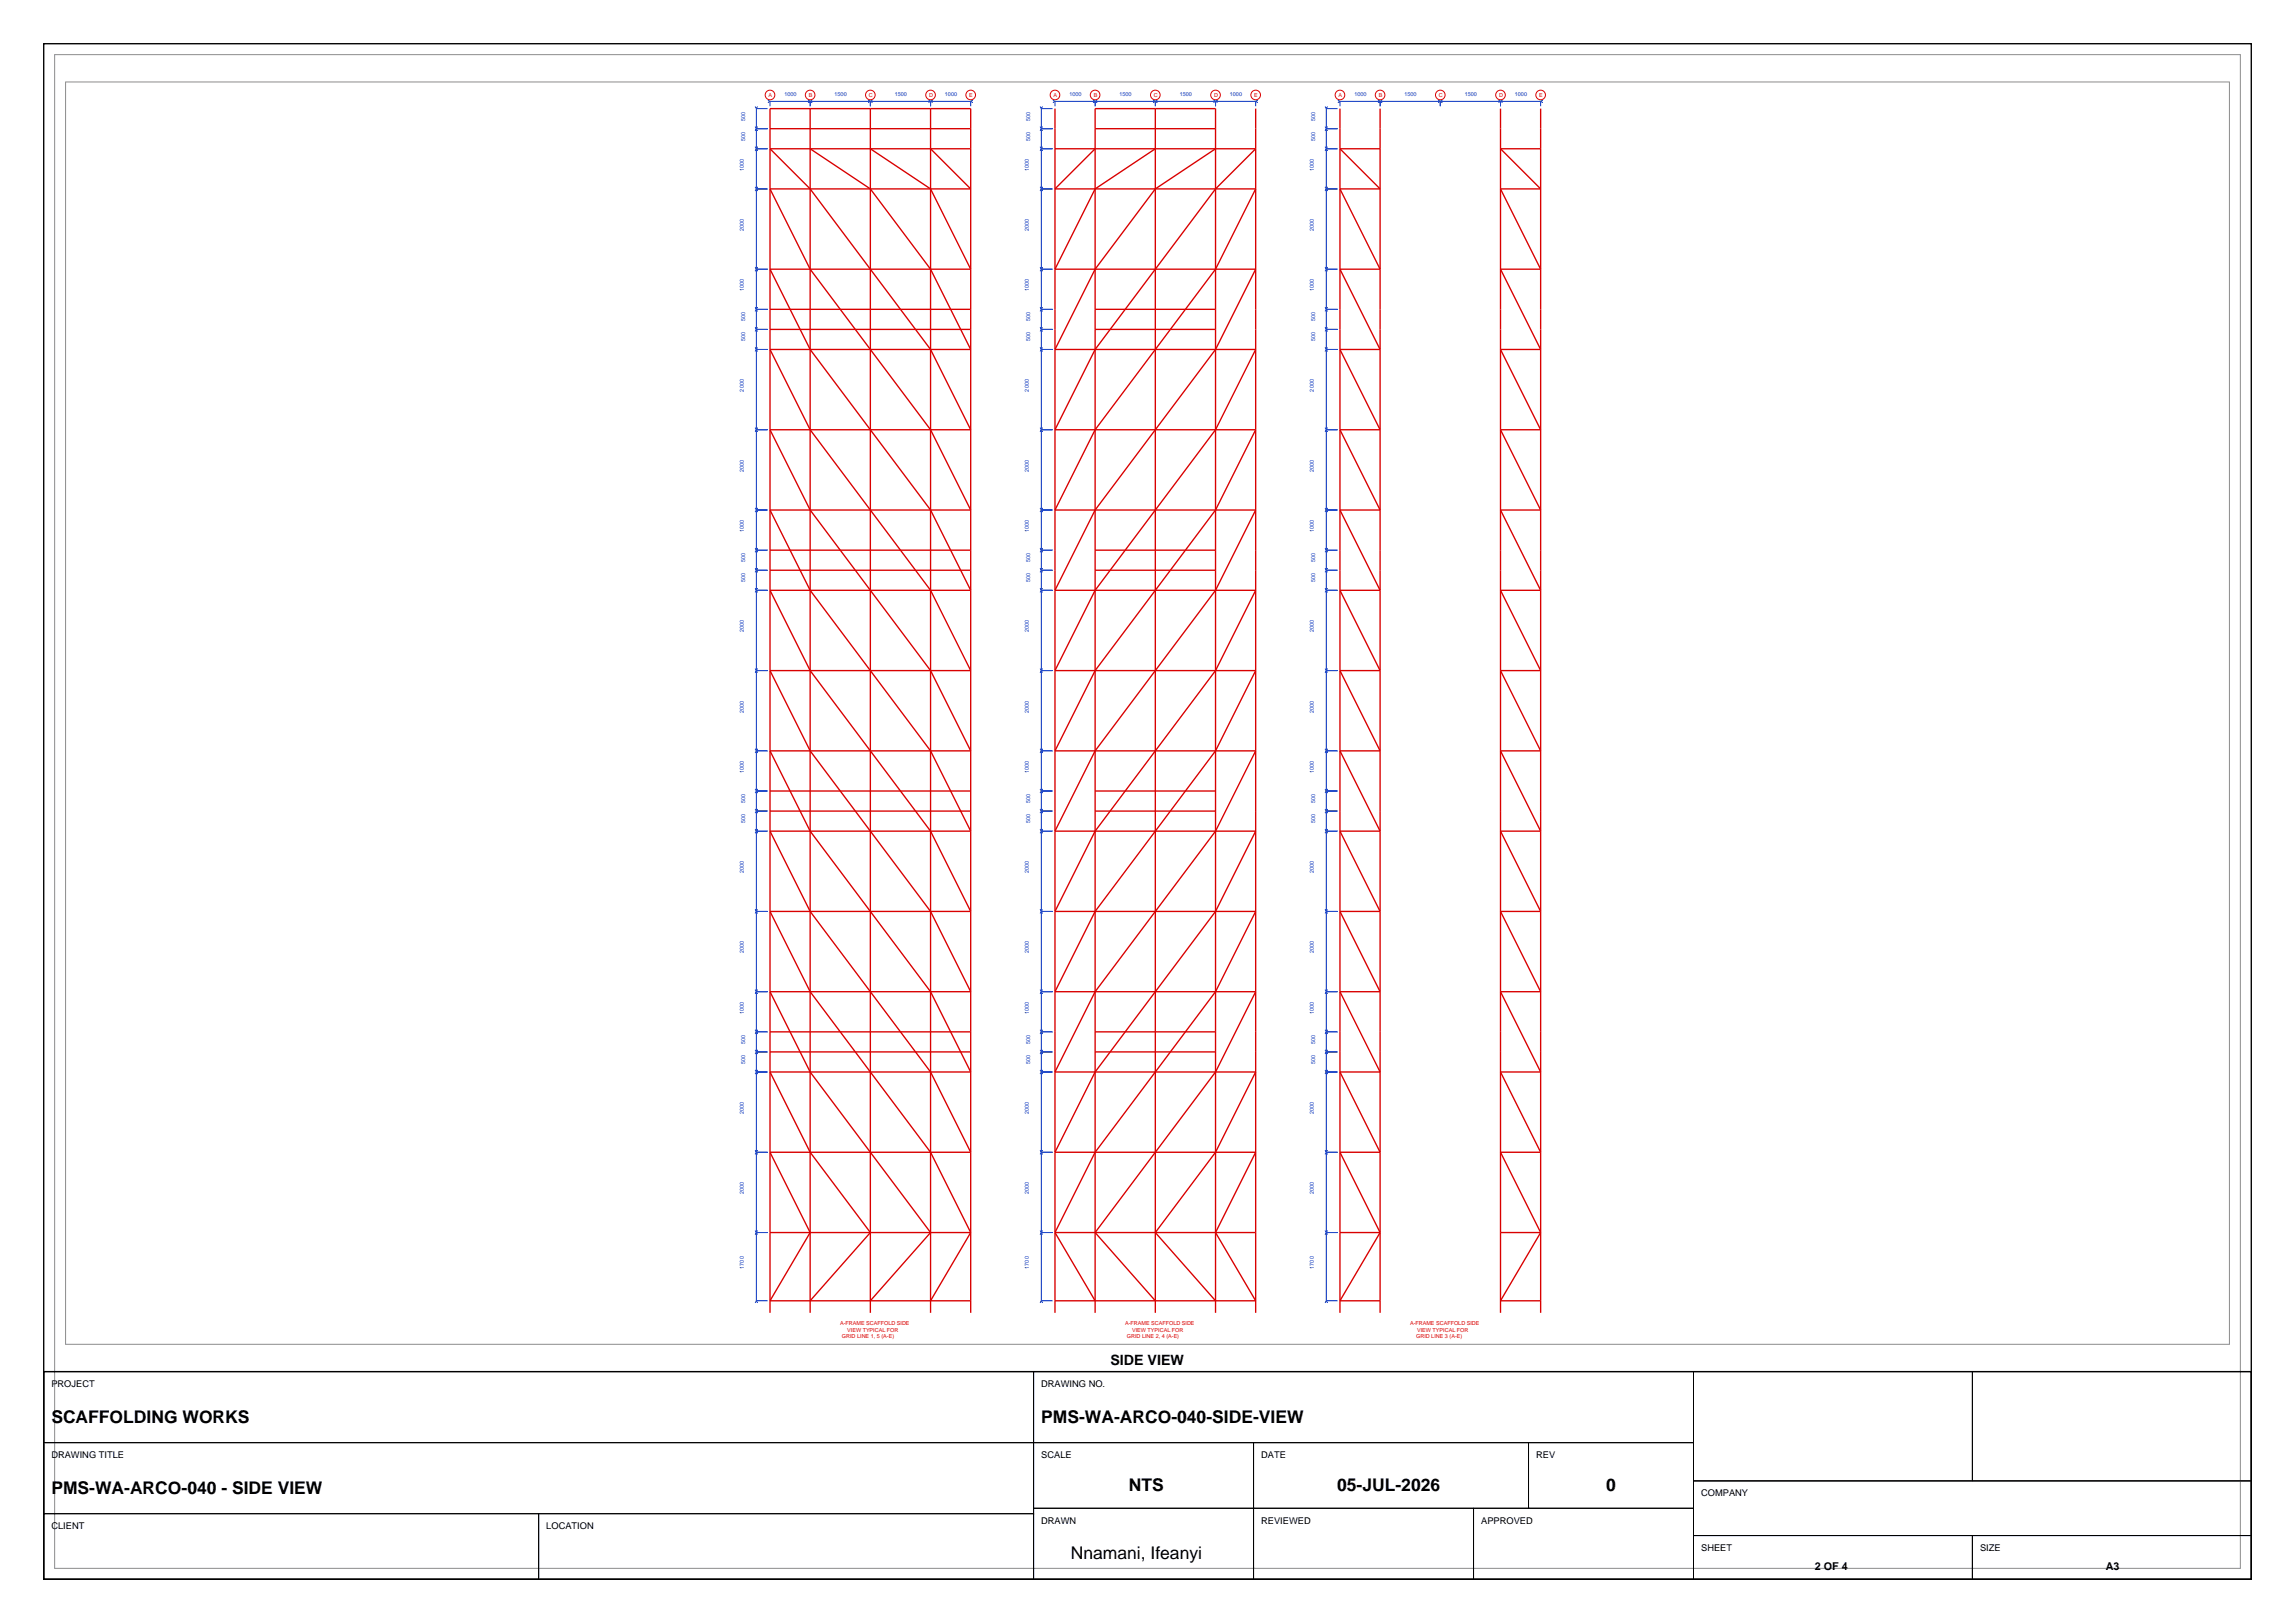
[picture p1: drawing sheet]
<svg xmlns="http://www.w3.org/2000/svg" width="420mm" height="297mm" viewBox="0 0 420 297" stroke-linecap="round" stroke-linejoin="round" font-family="sans-serif">
<defs><g id="words">
<g font-size="3.2">
<text x="9.4" y="260.3">SCAFFOLDING WORKS</text>
<text x="190.6" y="260.3">PMS-WA-ARCO-040-SIDE-VIEW</text>
<text x="9.4" y="273.3">PMS-WA-ARCO-040 - SIDE VIEW</text>
<text x="206.6" y="272.8">NTS</text>
<text x="244.7" y="272.8">05-JUL-2026</text>
<text x="293.9" y="272.8">0</text>
<text x="196" y="285.4">Nnamani, Ifeanyi</text>
</g>
<text font-size="2.6" x="203.2" y="249.8">SIDE VIEW</text>
<g font-size="2">
<text x="332.1" y="287.2">2 OF 4</text>
<text x="385.4" y="287.2">A3</text>
</g>
<g font-size="1.7">
<text x="9.4" y="253.8">PROJECT</text>
<text x="190.6" y="253.8">DRAWING NO.</text>
<text x="9.4" y="266.8">DRAWING TITLE</text>
<text x="190.6" y="266.8">SCALE</text>
<text x="230.8" y="266.8">DATE</text>
<text x="281.1" y="266.8">REV</text>
<text x="311.3" y="273.8">COMPANY</text>
<text x="9.4" y="279.8">CLIENT</text>
<text x="100" y="279.8">LOCATION</text>
<text x="190.6" y="278.8">DRAWN</text>
<text x="230.8" y="278.8">REVIEWED</text>
<text x="271.1" y="278.8">APPROVED</text>
<text x="311.3" y="283.8">SHEET</text>
<text x="362.4" y="283.8">SIZE</text>
</g>
<g font-size="1" fill="#d90000">
<text x="140.7" y="17.7">A</text>
<text x="148" y="17.7">B</text>
<text x="159" y="17.7">C</text>
<text x="170" y="17.7">D</text>
<text x="177.4" y="17.7">E</text>
<text x="192.8" y="17.7">A</text>
<text x="200.2" y="17.7">B</text>
<text x="211.2" y="17.7">C</text>
<text x="222.2" y="17.7">D</text>
<text x="229.5" y="17.7">E</text>
<text x="245" y="17.7">A</text>
<text x="252.3" y="17.7">B</text>
<text x="263.3" y="17.7">C</text>
<text x="274.3" y="17.7">D</text>
<text x="281.7" y="17.7">E</text>
<text x="153.7" y="242.5">A-FRAME SCAFFOLD SIDE</text>
<text x="154.1" y="244.8">GRID LINE 1, 5 (A-E)</text>
<text x="155" y="243.7">VIEW TYPICAL FOR</text>
<text x="205.9" y="242.5">A-FRAME SCAFFOLD SIDE</text>
<text x="206.2" y="244.8">GRID LINE 2, 4 (A-E)</text>
<text x="207.2" y="243.7">VIEW TYPICAL FOR</text>
<text x="258" y="242.5">A-FRAME SCAFFOLD SIDE</text>
<text x="259.2" y="244.8">GRID LINE 3 (A-E)</text>
<text x="259.3" y="243.7">VIEW TYPICAL FOR</text>
</g>
<g font-size="1" fill="#002ebf">
<text x="143.5" y="17.7">1000</text>
<text x="152.7" y="17.7">1500</text>
<text x="163.7" y="17.7">1500</text>
<text x="172.9" y="17.7">1000</text>
<text x="195.7" y="17.7">1000</text>
<text x="204.9" y="17.7">1500</text>
<text x="215.9" y="17.7">1500</text>
<text x="225.1" y="17.7">1000</text>
<text x="247.9" y="17.7">1000</text>
<text x="257" y="17.7">1500</text>
<text x="268.1" y="17.7">1500</text>
<text x="277.2" y="17.7">1000</text>
<text x="136.4" y="22.1" transform="rotate(-90 136.4 22.1)">500</text>
<text x="188.5" y="22.1" transform="rotate(-90 188.5 22.1)">500</text>
<text x="240.7" y="22.1" transform="rotate(-90 240.7 22.1)">500</text>
<text x="136.4" y="25.7" transform="rotate(-90 136.4 25.7)">500</text>
<text x="188.5" y="25.7" transform="rotate(-90 188.5 25.7)">500</text>
<text x="240.7" y="25.7" transform="rotate(-90 240.7 25.7)">500</text>
<text x="136.1" y="31.2" transform="rotate(-90 136.1 31.2)">1000</text>
<text x="188.3" y="31.2" transform="rotate(-90 188.3 31.2)">1000</text>
<text x="240.4" y="31.2" transform="rotate(-90 240.4 31.2)">1000</text>
<text x="136.1" y="42.3" transform="rotate(-90 136.1 42.3)">2000</text>
<text x="188.3" y="42.3" transform="rotate(-90 188.3 42.3)">2000</text>
<text x="240.4" y="42.3" transform="rotate(-90 240.4 42.3)">2000</text>
<text x="136.1" y="53.3" transform="rotate(-90 136.1 53.3)">1000</text>
<text x="188.3" y="53.3" transform="rotate(-90 188.3 53.3)">1000</text>
<text x="240.4" y="53.3" transform="rotate(-90 240.4 53.3)">1000</text>
<text x="136.4" y="58.8" transform="rotate(-90 136.4 58.8)">500</text>
<text x="188.5" y="58.8" transform="rotate(-90 188.5 58.8)">500</text>
<text x="240.7" y="58.8" transform="rotate(-90 240.7 58.8)">500</text>
<text x="136.4" y="62.5" transform="rotate(-90 136.4 62.5)">500</text>
<text x="188.5" y="62.5" transform="rotate(-90 188.5 62.5)">500</text>
<text x="240.7" y="62.5" transform="rotate(-90 240.7 62.5)">500</text>
<text x="136.1" y="71.6" transform="rotate(-90 136.1 71.6)">2000</text>
<text x="188.3" y="71.6" transform="rotate(-90 188.3 71.6)">2000</text>
<text x="240.4" y="71.6" transform="rotate(-90 240.4 71.6)">2000</text>
<text x="136.1" y="86.3" transform="rotate(-90 136.1 86.3)">2000</text>
<text x="188.3" y="86.3" transform="rotate(-90 188.3 86.3)">2000</text>
<text x="240.4" y="86.3" transform="rotate(-90 240.4 86.3)">2000</text>
<text x="136.1" y="97.4" transform="rotate(-90 136.1 97.4)">1000</text>
<text x="188.3" y="97.4" transform="rotate(-90 188.3 97.4)">1000</text>
<text x="240.4" y="97.4" transform="rotate(-90 240.4 97.4)">1000</text>
<text x="136.4" y="106.5" transform="rotate(-90 136.4 106.5)">500</text>
<text x="136.4" y="102.9" transform="rotate(-90 136.4 102.9)">500</text>
<text x="188.5" y="106.5" transform="rotate(-90 188.5 106.5)">500</text>
<text x="188.5" y="102.9" transform="rotate(-90 188.5 102.9)">500</text>
<text x="240.7" y="106.5" transform="rotate(-90 240.7 106.5)">500</text>
<text x="240.7" y="102.9" transform="rotate(-90 240.7 102.9)">500</text>
<text x="136.1" y="115.7" transform="rotate(-90 136.1 115.7)">2000</text>
<text x="188.3" y="115.7" transform="rotate(-90 188.3 115.7)">2000</text>
<text x="240.4" y="115.7" transform="rotate(-90 240.4 115.7)">2000</text>
<text x="136.1" y="130.4" transform="rotate(-90 136.1 130.4)">2000</text>
<text x="188.3" y="130.4" transform="rotate(-90 188.3 130.4)">2000</text>
<text x="240.4" y="130.4" transform="rotate(-90 240.4 130.4)">2000</text>
<text x="136.1" y="141.4" transform="rotate(-90 136.1 141.4)">1000</text>
<text x="188.3" y="141.4" transform="rotate(-90 188.3 141.4)">1000</text>
<text x="240.4" y="141.4" transform="rotate(-90 240.4 141.4)">1000</text>
<text x="136.4" y="146.9" transform="rotate(-90 136.4 146.9)">500</text>
<text x="188.5" y="146.9" transform="rotate(-90 188.5 146.9)">500</text>
<text x="240.7" y="146.9" transform="rotate(-90 240.7 146.9)">500</text>
<text x="136.4" y="150.6" transform="rotate(-90 136.4 150.6)">500</text>
<text x="188.5" y="150.6" transform="rotate(-90 188.5 150.6)">500</text>
<text x="240.7" y="150.6" transform="rotate(-90 240.7 150.6)">500</text>
<text x="136.1" y="159.8" transform="rotate(-90 136.1 159.8)">2000</text>
<text x="188.3" y="159.8" transform="rotate(-90 188.3 159.8)">2000</text>
<text x="240.4" y="159.8" transform="rotate(-90 240.4 159.8)">2000</text>
<text x="136.1" y="174.5" transform="rotate(-90 136.1 174.5)">2000</text>
<text x="188.3" y="174.5" transform="rotate(-90 188.3 174.5)">2000</text>
<text x="240.4" y="174.5" transform="rotate(-90 240.4 174.5)">2000</text>
<text x="136.1" y="185.5" transform="rotate(-90 136.1 185.5)">1000</text>
<text x="188.3" y="185.5" transform="rotate(-90 188.3 185.5)">1000</text>
<text x="240.4" y="185.5" transform="rotate(-90 240.4 185.5)">1000</text>
<text x="136.4" y="191" transform="rotate(-90 136.4 191)">500</text>
<text x="188.5" y="191" transform="rotate(-90 188.5 191)">500</text>
<text x="240.7" y="191" transform="rotate(-90 240.7 191)">500</text>
<text x="136.4" y="194.7" transform="rotate(-90 136.4 194.7)">500</text>
<text x="188.5" y="194.7" transform="rotate(-90 188.5 194.7)">500</text>
<text x="240.7" y="194.7" transform="rotate(-90 240.7 194.7)">500</text>
<text x="136.1" y="203.9" transform="rotate(-90 136.1 203.9)">2000</text>
<text x="188.3" y="203.9" transform="rotate(-90 188.3 203.9)">2000</text>
<text x="240.4" y="203.9" transform="rotate(-90 240.4 203.9)">2000</text>
<text x="136.1" y="218.6" transform="rotate(-90 136.1 218.6)">2000</text>
<text x="188.3" y="218.6" transform="rotate(-90 188.3 218.6)">2000</text>
<text x="240.4" y="218.6" transform="rotate(-90 240.4 218.6)">2000</text>
<text x="136.1" y="232.1" transform="rotate(-90 136.1 232.1)">1700</text>
<text x="188.3" y="232.1" transform="rotate(-90 188.3 232.1)">1700</text>
<text x="240.4" y="232.1" transform="rotate(-90 240.4 232.1)">1700</text>
</g>
</g></defs>
<path d="M8 8h404v281h-404zM8 251h404v38h-404z" fill="none" stroke="#000" stroke-width=".25"/>
<path d="M10 10h400v277h-400zM12 15h396v231h-396z" fill="none" stroke="#8c8c8c" stroke-width=".18"/>
<g fill="none" stroke="#d90000" stroke-width=".25">
<path d="M148.3 19.9v220.3M159.3 19.9v220.3M170.3 19.9v220.3M193.1 19.9v220.3M211.4 19.9v220.3M229.8 19.9v220.3M245.2 19.9v220.3M252.6 19.9v220.3M274.6 19.9v220.3M281.9 19.9v220.3M140.9 23.6h36.7M148.3 27.2l11 7.4 11 14.7 7.3 14.7h-36.7l7.4 14.6 22 29.4 7.3 14.7h-36.7l7.4 14.7 22 29.4 7.3 14.7h-36.7l7.4 14.7 22 29.3-11 12.5"/>
<path d="M159.3 27.2l11 7.4 7.3 14.7h-36.7l7.4 14.7 22 29.3 7.3 14.7h-36.7l7.4 14.7 22 29.4 7.3 14.7h-36.7l7.4 14.7 22 29.4 7.3 14.6M170.3 27.2l7.3 7.4h-36.7l7.4 14.7 22 29.3 7.3 14.7h-36.7l7.4 14.7 22 29.4 7.3 14.7h-36.7l7.4 14.7 22 29.4 7.3 14.7h-36.7l7.4 14.6-7.4 12.5h36.7M177.6 27.2h-36.7l7.4 7.4 22 29.4 7.3 14.6h-36.7l7.4 14.7 22 29.4 7.3 14.7h-36.7l7.4 14.7 22 29.4 7.3 14.7h-36.7l7.4 14.7 11 14.6-11 12.5M193.1 27.2h36.7l-7.3 7.4-22.1 29.4-7.3 14.6h36.7l-7.3 14.7-22.1 29.4-7.3 14.7h36.7l-7.3 14.7-22.1 29.4-7.3 14.7h36.7l-7.3 14.7-11.1 14.6 11.1 12.5M200.4 27.2l-7.3 7.4h36.7l-7.3 14.7-22.1 29.3-7.3 14.7h36.7l-7.3 14.7-22.1 29.4-7.3 14.7h36.7l-7.3 14.7-22.1 29.4-7.3 14.7h36.7l-7.3 14.6 7.3 12.5h-36.7M200.4 23.6h22.1M211.4 27.2l-11 7.4-7.3 14.7h36.7l-7.3 14.7-22.1 29.3-7.3 14.7h36.7l-7.3 14.7-22.1 29.4-7.3 14.7h36.7l-7.3 14.7-22.1 29.4-7.3 14.6M222.5 27.2l-11.1 7.4-11 14.7-7.3 14.7h36.7l-7.3 14.6-22.1 29.4-7.3 14.7h36.7l-7.3 14.7-22.1 29.4-7.3 14.7h36.7l-7.3 14.7-22.1 29.3 11 12.5M252.6 27.2h-7.4l7.4 7.4h-7.4l7.4 14.7h-7.4l7.4 14.7h-7.4l7.4 14.6h-7.4l7.4 14.7h-7.4l7.4 14.7h-7.4l7.4 14.7h-7.4l7.4 14.7h-7.4l7.4 14.7h-7.4l7.4 14.7h-7.4l7.4 14.7h-7.4l7.4 14.7h-7.4l7.4 14.7h-7.4l7.4 14.6M281.9 27.2h-7.3l7.3 7.4h-7.3l7.3 14.7h-7.3l7.3 14.7h-7.3l7.3 14.6h-7.3l7.3 14.7h-7.3l7.3 14.7h-7.3l7.3 14.7h-7.3l7.3 14.7h-7.3l7.3 14.7h-7.3l7.3 14.7h-7.3l7.3 14.7h-7.3l7.3 14.7h-7.3l7.3 14.7h-7.3l7.3 14.6M140.9 56.6h36.7M200.4 56.6h22.1"/>
<path d="M140.9 60.3h36.7M200.4 60.3h22.1M140.9 104.4h36.7M140.9 100.7h36.7M200.4 104.4h22.1M200.4 100.7h22.1M140.9 148.4h36.7M140.9 144.8h36.7M200.4 148.4h22.1M200.4 144.8h22.1M140.9 192.5h36.7M140.9 188.8h36.7"/>
<path d="M200.4 192.5h22.1M200.4 188.8h22.1M140.9 225.5h36.7M177.6 225.5l-7.3 12.5M193.1 225.5h36.7M193.1 225.5l7.3 12.5M245.2 225.5h7.4M252.6 225.5l-7.4 12.5h7.4M274.6 225.5h7.3M281.9 225.5l-7.3 12.5h7.3M140.9 240.2v-220.3h36.7v220.3M200.4 240.2v-220.3h22.1v220.3"/>
</g>
<g fill="none" stroke="#d90000" stroke-width=".18">
<circle cx="140.9" cy="17.4" r=".88"/>
<circle cx="148.3" cy="17.4" r=".88"/>
<circle cx="159.3" cy="17.4" r=".88"/>
<circle cx="170.3" cy="17.4" r=".88"/>
<circle cx="177.6" cy="17.4" r=".88"/>
<circle cx="193.1" cy="17.4" r=".88"/>
<circle cx="200.4" cy="17.4" r=".88"/>
<circle cx="211.4" cy="17.4" r=".88"/>
<circle cx="222.5" cy="17.4" r=".88"/>
<circle cx="229.8" cy="17.4" r=".88"/>
<circle cx="245.2" cy="17.4" r=".88"/>
<circle cx="252.6" cy="17.4" r=".88"/>
<circle cx="263.6" cy="17.4" r=".88"/>
<circle cx="274.6" cy="17.4" r=".88"/>
<circle cx="281.9" cy="17.4" r=".88"/>
</g>
<g fill="none" stroke="#002ebf" stroke-width=".18">
<path d="M138.2 19.5l.2 .4M138.4 19.9v218.1M138.4 19.9h2.1M138.6 19.5l-.2 .4M140.5 18.3l.4 .3M140.9 18.6v.8M140.9 18.6h36.7M140.9 18.6l-.4 .2M147.9 18.3l.7 .5M148.3 18.6v.8M148.6 18.3l-.7 .5M158.9 18.3l.8 .5"/>
<path d="M159.3 18.6v.8M159.7 18.3l-.8 .5M169.9 18.3l.8 .5M170.3 18.6v.8M170.7 18.3l-.8 .5M177.6 18.6v.8M177.6 18.6l.4 .2M178 18.3l-.4 .3M190.4 19.5l.2 .4M190.6 19.9h2M190.6 19.9v218.1M190.8 19.5l-.2 .4"/>
<path d="M192.7 18.3l.4 .3M193.1 18.6h36.7M193.1 18.6v.8M193.1 18.6l-.4 .2M200 18.3l.8 .5M200.4 18.6v.8M200.4 18.6l-.4 .2M200.8 18.3l-.4 .3M211.1 18.3l.7 .5M211.4 18.6v.8M211.8 18.3l-.7 .5M222.1 18.3l.7 .5"/>
<path d="M222.5 18.6v.8M222.8 18.3l-.7 .5M229.8 18.6v.8M229.8 18.6l.4 .2M230.2 18.3l-.4 .3M242.5 19.5l.2 .4M242.7 19.9h2.1M242.7 19.9v218.1M242.9 19.5l-.2 .4M244.8 18.3l.4 .3M245.2 18.6h36.7M245.2 18.6v.8"/>
<path d="M245.2 18.6l-.4 .2M252.2 18.3l.7 .5M252.6 18.6v.8M252.6 18.6l-.4 .2M252.9 18.3l-.3 .3M263.2 18.3l.8 .5M263.6 18.6v.8M264 18.3l-.8 .5M274.2 18.3l.8 .5M274.6 18.6v.8M274.6 18.6l-.4 .2M275 18.3l-.4 .3"/>
<path d="M281.9 18.6v.8M281.9 18.6l.4 .2M282.3 18.3l-.4 .3M138.2 34.2l.4 .8M138.2 26.8l.4 .8M138.2 23.2l.4 .7M138.4 34.6h2.1M138.4 27.2h2.1M138.4 23.6h2.1M138.6 34.2l-.4 .8M138.6 26.8l-.4 .8M138.6 23.2l-.4 .7"/>
<path d="M190.4 34.2l.4 .8M190.4 26.8l.4 .8M190.4 23.2l.4 .7M190.6 34.6h2M190.6 27.2h2M190.6 23.6h2M190.8 34.2l-.4 .8M190.8 26.8l-.4 .8M190.8 23.2l-.4 .7M242.5 34.2l.4 .8M242.5 26.8l.4 .8M242.5 23.2l.4 .7"/>
<path d="M242.7 34.6h2.1M242.7 27.2h2.1M242.7 23.6h2.1M242.9 34.2l-.4 .8M242.9 26.8l-.4 .8M242.9 23.2l-.4 .7M138.2 59.9l.4 .8M138.2 56.2l.4 .8M138.2 48.9l.4 .7M138.4 56.6h2.1M138.4 49.3h2.1M138.6 59.9l-.4 .8"/>
<path d="M138.6 56.2l-.4 .8M138.6 48.9l-.4 .7M190.4 59.9l.4 .8M190.4 56.2l.4 .8M190.4 48.9l.4 .7M190.6 56.6h2M190.6 49.3h2M190.8 59.9l-.4 .8M190.8 56.2l-.4 .8M190.8 48.9l-.4 .7M242.5 59.9l.4 .8M242.5 56.2l.4 .8"/>
<path d="M242.5 48.9l.4 .7M242.7 56.6h2.1M242.7 49.3h2.1M242.9 59.9l-.4 .8M242.9 56.2l-.4 .8M242.9 48.9l-.4 .7M138.2 78.3l.4 .7M138.2 63.6l.4 .7M138.4 78.6h2.1M138.4 64h2.1M138.4 60.3h2.1M138.6 78.3l-.4 .7"/>
<path d="M138.6 63.6l-.4 .7M190.4 78.3l.4 .7M190.4 63.6l.4 .7M190.6 78.6h2M190.6 64h2M190.6 60.3h2M190.8 78.3l-.4 .7M190.8 63.6l-.4 .7M242.5 78.3l.4 .7M242.5 63.6l.4 .7M242.7 78.6h2.1M242.7 64h2.1"/>
<path d="M242.7 60.3h2.1M242.9 78.3l-.4 .7M242.9 63.6l-.4 .7M138.2 93l.4 .7M138.4 93.3h2.1M138.6 93l-.4 .7M190.4 93l.4 .7M190.6 93.3h2M190.8 93l-.4 .7M242.5 93l.4 .7M242.7 93.3h2.1M242.9 93l-.4 .7"/>
<path d="M138.2 107.6l.4 .8M138.2 104l.4 .7M138.2 100.3l.4 .8M138.4 108h2.1M138.4 104.4h2.1M138.4 100.7h2.1M138.6 107.6l-.4 .8M138.6 104l-.4 .7M138.6 100.3l-.4 .8M190.4 107.6l.4 .8M190.4 104l.4 .7M190.4 100.3l.4 .8"/>
<path d="M190.6 108h2M190.6 104.4h2M190.6 100.7h2M190.8 107.6l-.4 .8M190.8 104l-.4 .7M190.8 100.3l-.4 .8M242.5 107.6l.4 .8M242.5 104l.4 .7M242.5 100.3l.4 .8M242.7 108h2.1M242.7 104.4h2.1M242.7 100.7h2.1"/>
<path d="M242.9 107.6l-.4 .8M242.9 104l-.4 .7M242.9 100.3l-.4 .8M138.2 137l.4 .8M138.2 122.3l.4 .8M138.4 137.4h2.1M138.4 122.7h2.1M138.4 137.4l-.2 .4M138.4 122.7l-.2 .4M138.6 137l-.2 .4M138.6 122.3l-.2 .4M190.4 137l.4 .8"/>
<path d="M190.4 122.3l.4 .8M190.6 137.4h2M190.6 122.7h2M190.8 137l-.4 .8M190.8 122.3l-.4 .8M242.5 137l.4 .8M242.5 122.3l.4 .8M242.7 137.4h2.1M242.7 122.7h2.1M242.9 137l-.4 .8M242.9 122.3l-.4 .8M138.2 151.7l.4 .8"/>
<path d="M138.2 148l.4 .8M138.2 144.4l.4 .7M138.4 152.1h2.1M138.4 148.4h2.1M138.4 152.1l-.2 .4M138.4 144.8h2.1M138.6 151.7l-.2 .4M138.6 148l-.4 .8M138.6 144.4l-.4 .7M190.4 151.7l.4 .8M190.4 148l.4 .8M190.4 144.4l.4 .7"/>
<path d="M190.6 152.1h2M190.6 148.4h2M190.6 144.8h2M190.6 148.4l-.2 .4M190.8 151.7l-.4 .8M190.8 148l-.2 .4M190.8 144.4l-.4 .7M242.5 151.7l.4 .8M242.5 148l.4 .8M242.5 144.4l.4 .7M242.7 152.1h2.1M242.7 148.4h2.1"/>
<path d="M242.7 144.8h2.1M242.9 151.7l-.4 .8M242.9 148l-.4 .8M242.9 144.4l-.4 .7M138.2 166.4l.4 .8M138.4 166.8h2.1M138.6 166.4l-.4 .8M190.4 166.4l.4 .8M190.6 166.8h2M190.8 166.4l-.4 .8M242.5 166.4l.4 .8M242.7 166.8h2.1"/>
<path d="M242.9 166.4l-.4 .8M138.2 195.8l.4 .7M138.2 192.1l.4 .8M138.2 188.4l.4 .8M138.2 181.1l.4 .8M138.4 196.2h2.1M138.4 192.5h2.1M138.4 188.8h2.1M138.4 181.5h2.1M138.6 195.8l-.4 .7M138.6 192.1l-.4 .8M138.6 188.4l-.4 .8"/>
<path d="M138.6 181.1l-.4 .8M190.4 195.8l.4 .7M190.4 192.1l.4 .8M190.4 188.4l.4 .8M190.4 181.1l.4 .8M190.6 196.2h2M190.6 192.5h2M190.6 188.8h2M190.6 181.5h2M190.8 195.8l-.4 .7M190.8 192.1l-.4 .8M190.8 188.4l-.4 .8"/>
<path d="M190.8 181.1l-.4 .8M242.5 195.8l.4 .7M242.5 192.1l.4 .8M242.5 188.4l.4 .8M242.5 181.1l.4 .8M242.7 196.2h2.1M242.7 192.5h2.1M242.7 188.8h2.1M242.7 181.5h2.1M242.7 188.8l-.2 .4M242.9 195.8l-.4 .7M242.9 192.1l-.4 .8"/>
<path d="M242.9 188.4l-.2 .4M242.9 181.1l-.4 .8M138.2 210.5l.4 .7M138.4 210.9h2.1M138.6 210.5l-.4 .7M190.4 210.5l.4 .7M190.6 210.9h2M190.8 210.5l-.4 .7M242.5 210.5l.4 .7M242.7 210.9h2.1M242.9 210.5l-.4 .7M138.2 225.2l.4 .7"/>
<path d="M138.4 238h2.1M138.4 225.5h2.1M138.4 238l-.2 .4M138.4 238l.2 .4M138.6 225.2l-.4 .7M190.4 225.2l.4 .7M190.6 238h2M190.6 225.5h2M190.6 238l-.2 .4M190.6 238l.2 .4M190.8 225.2l-.4 .7M242.5 225.2l.4 .7"/>
<path d="M242.7 238h2.1M242.7 225.5h2.1M242.7 238l-.2 .4M242.7 238l.2 .4M242.9 225.2l-.4 .7"/>
</g>
<g fill="none" stroke="#000" stroke-width=".18">
<path d="M8 251h181.2v13h-181.2zM189.2 251h120.7v13h-120.7zM309.9 251h51.1v20h-51.1zM361 251h51v20h-51zM8 264h181.2v13h-181.2zM8 277h90.6v12h-90.6zM98.6 277h90.6v12h-90.6zM189.2 264h40.2v12h-40.2zM189.2 276h40.2v13h-40.2zM229.4 264h50.3v12h-50.3zM229.4 276h40.3v13h-40.3zM269.7 276h40.2v13h-40.2z"/>
<path d="M279.7 264h30.2v12h-30.2zM309.9 271h102.1v10h-102.1zM309.9 281h51.1v8h-51.1zM361 281h51v8h-51z"/>
</g>
<use href="#words"/>
</svg>
